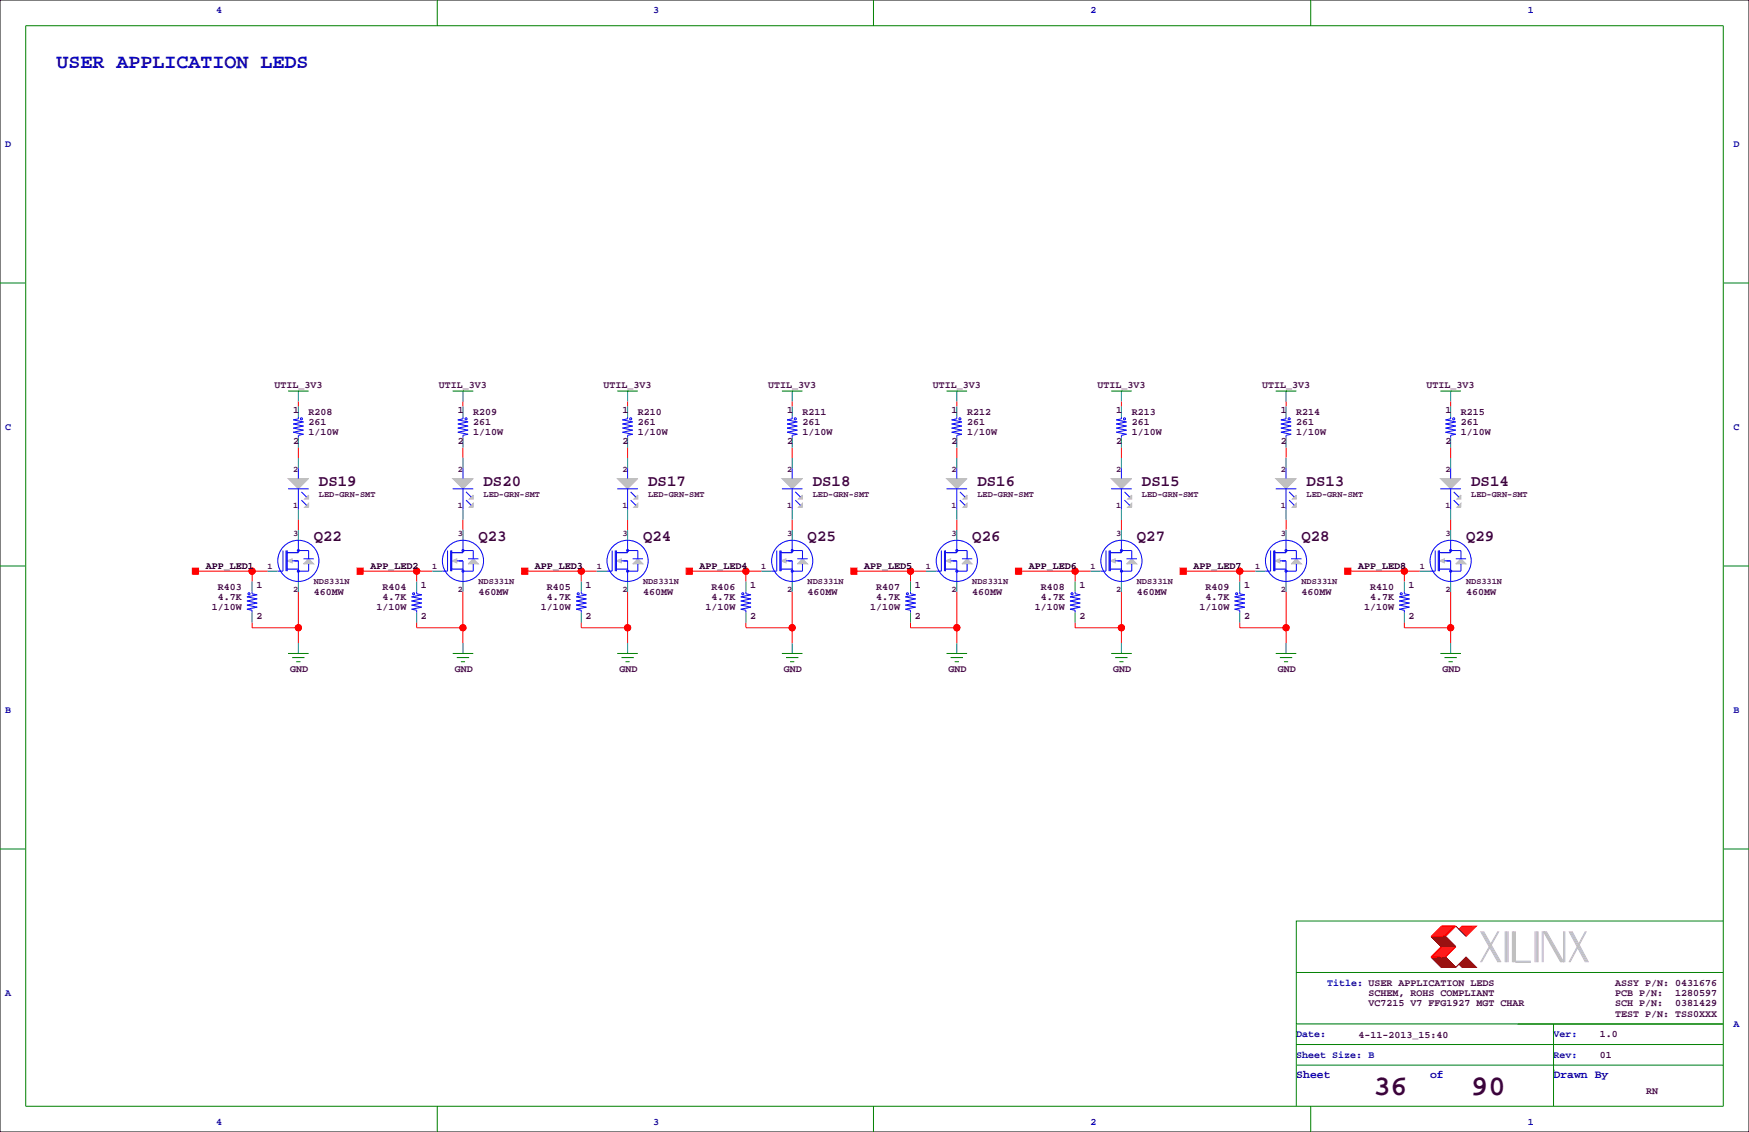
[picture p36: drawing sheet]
<svg xmlns="http://www.w3.org/2000/svg" width="432mm" height="279mm" viewBox="0 0 432 279" stroke-linecap="round" stroke-linejoin="round" font-family="sans-serif">
<defs><g id="words">
<g font-size="7.1" fill="#400040">
<text x="339.1" y="270.3">36</text>
<text x="363.2" y="270.3">90</text>
</g>
<text font-size="4.9" fill="#0000a0" x="14" y="16.8">USER APPLICATION LEDS</text>
<g font-size="3.9" fill="#400040">
<text x="78.7" y="119.9">DS19</text>
<text x="119.4" y="119.9">DS20</text>
<text x="160" y="119.9">DS17</text>
<text x="200.7" y="119.9">DS18</text>
<text x="241.3" y="119.9">DS16</text>
<text x="281.9" y="119.9">DS15</text>
<text x="322.6" y="119.9">DS13</text>
<text x="363.2" y="119.9">DS14</text>
<text x="77.5" y="133.6">Q22</text>
<text x="118.1" y="133.6">Q23</text>
<text x="158.7" y="133.6">Q24</text>
<text x="199.4" y="133.6">Q25</text>
<text x="240" y="133.6">Q26</text>
<text x="280.7" y="133.6">Q27</text>
<text x="321.3" y="133.6">Q28</text>
<text x="361.9" y="133.6">Q29</text>
</g>
<g font-size="2.8" fill="#0000a0">
<text x="320" y="266.1">Sheet</text>
<text x="353.1" y="266.1">of</text>
<text x="383.5" y="266.1">Drawn By</text>
</g>
<g font-size="2.5" fill="#0000a0">
<text x="53.3" y="3.3">4</text>
<text x="161.3" y="3.3">3</text>
<text x="269.2" y="3.3">2</text>
<text x="377.2" y="3.3">1</text>
<text x="1.3" y="36.3">D</text>
<text x="428" y="36.3">D</text>
<text x="1.3" y="106.2">C</text>
<text x="428" y="106.2">C</text>
<text x="1.3" y="176">B</text>
<text x="428" y="176">B</text>
<text x="1.3" y="245.9">A</text>
<text x="327.7" y="243.3">Title: USER APPLICATION LEDS</text>
<text x="320" y="256">Date:</text>
<text x="383.5" y="256">Ver:</text>
<text x="428" y="253.5">A</text>
<text x="320" y="261.1">Sheet Size: B</text>
<text x="383.5" y="261.1">Rev:</text>
<text x="53.3" y="277.6">4</text>
<text x="161.3" y="277.6">3</text>
<text x="269.2" y="277.6">2</text>
<text x="377.2" y="277.6">1</text>
</g>
<g font-size="2.5" fill="#400040">
<text x="67.7" y="95.8">UTIL_3V3</text>
<text x="108.4" y="95.8">UTIL_3V3</text>
<text x="149" y="95.8">UTIL_3V3</text>
<text x="189.7" y="95.8">UTIL_3V3</text>
<text x="230.3" y="95.8">UTIL_3V3</text>
<text x="270.9" y="95.8">UTIL_3V3</text>
<text x="311.6" y="95.8">UTIL_3V3</text>
<text x="352.2" y="95.8">UTIL_3V3</text>
<text x="72.4" y="101.9">1</text>
<text x="113" y="101.9">1</text>
<text x="153.7" y="101.9">1</text>
<text x="194.3" y="101.9">1</text>
<text x="234.9" y="101.9">1</text>
<text x="275.6" y="101.9">1</text>
<text x="316.2" y="101.9">1</text>
<text x="356.9" y="101.9">1</text>
<text x="76.2" y="102.4">R208</text>
<text x="76.2" y="104.9">261</text>
<text x="76.2" y="107.4">1/10W</text>
<text x="116.8" y="102.4">R209</text>
<text x="116.8" y="104.9">261</text>
<text x="116.8" y="107.4">1/10W</text>
<text x="157.5" y="102.4">R210</text>
<text x="157.5" y="104.9">261</text>
<text x="157.5" y="107.4">1/10W</text>
<text x="198.1" y="102.4">R211</text>
<text x="198.1" y="104.9">261</text>
<text x="198.1" y="107.4">1/10W</text>
<text x="238.8" y="102.4">R212</text>
<text x="238.8" y="104.9">261</text>
<text x="238.8" y="107.4">1/10W</text>
<text x="279.4" y="102.4">R213</text>
<text x="279.4" y="104.9">261</text>
<text x="279.4" y="107.4">1/10W</text>
<text x="320" y="102.4">R214</text>
<text x="320" y="104.9">261</text>
<text x="320" y="107.4">1/10W</text>
<text x="360.7" y="102.4">R215</text>
<text x="360.7" y="104.9">261</text>
<text x="360.7" y="107.4">1/10W</text>
<text x="72.4" y="109.6">2</text>
<text x="113" y="109.6">2</text>
<text x="153.7" y="109.6">2</text>
<text x="194.3" y="109.6">2</text>
<text x="234.9" y="109.6">2</text>
<text x="275.6" y="109.6">2</text>
<text x="316.2" y="109.6">2</text>
<text x="356.9" y="109.6">2</text>
<text x="53.8" y="145.5">R403</text>
<text x="53.8" y="148.1">4.7K</text>
<text x="63.3" y="145.1">1</text>
<text x="77.5" y="146.8">460MW</text>
<text x="94.4" y="145.5">R404</text>
<text x="94.4" y="148.1">4.7K</text>
<text x="103.9" y="145.1">1</text>
<text x="118.1" y="146.8">460MW</text>
<text x="135" y="145.5">R405</text>
<text x="135" y="148.1">4.7K</text>
<text x="144.6" y="145.1">1</text>
<text x="158.7" y="146.8">460MW</text>
<text x="175.7" y="145.5">R406</text>
<text x="175.7" y="148.1">4.7K</text>
<text x="185.2" y="145.1">1</text>
<text x="199.4" y="146.8">460MW</text>
<text x="216.3" y="145.5">R407</text>
<text x="216.3" y="148.1">4.7K</text>
<text x="225.8" y="145.1">1</text>
<text x="240" y="146.8">460MW</text>
<text x="257" y="145.5">R408</text>
<text x="257" y="148.1">4.7K</text>
<text x="266.5" y="145.1">1</text>
<text x="280.7" y="146.8">460MW</text>
<text x="297.6" y="145.5">R409</text>
<text x="297.6" y="148.1">4.7K</text>
<text x="307.1" y="145.1">1</text>
<text x="321.3" y="146.8">460MW</text>
<text x="338.2" y="145.5">R410</text>
<text x="338.2" y="148.1">4.7K</text>
<text x="347.8" y="145.1">1</text>
<text x="361.9" y="146.8">460MW</text>
<text x="52.3" y="150.6">1/10W</text>
<text x="63.3" y="152.7">2</text>
<text x="92.9" y="150.6">1/10W</text>
<text x="103.9" y="152.7">2</text>
<text x="133.6" y="150.6">1/10W</text>
<text x="144.6" y="152.7">2</text>
<text x="174.2" y="150.6">1/10W</text>
<text x="185.2" y="152.7">2</text>
<text x="214.8" y="150.6">1/10W</text>
<text x="225.8" y="152.7">2</text>
<text x="255.5" y="150.6">1/10W</text>
<text x="266.5" y="152.7">2</text>
<text x="296.1" y="150.6">1/10W</text>
<text x="307.1" y="152.7">2</text>
<text x="336.8" y="150.6">1/10W</text>
<text x="347.8" y="152.7">2</text>
<text x="71.6" y="165.9">GND</text>
<text x="112.3" y="165.9">GND</text>
<text x="152.9" y="165.9">GND</text>
<text x="193.5" y="165.9">GND</text>
<text x="234.2" y="165.9">GND</text>
<text x="274.8" y="165.9">GND</text>
<text x="315.5" y="165.9">GND</text>
<text x="356.1" y="165.9">GND</text>
<text x="337.8" y="245.9">SCHEM, ROHS COMPLIANT</text>
<text x="398.8" y="243.3">ASSY P/N: 0431676</text>
<text x="398.8" y="245.9">PCB P/N:</text>
<text x="413.6" y="245.9">1280597</text>
<text x="337.8" y="248.4">VC7215 V7 FFG1927 MGT CHAR</text>
<text x="398.8" y="248.4">SCH P/N:</text>
<text x="398.8" y="251">TEST P/N: TSS0XXX</text>
<text x="413.6" y="248.4">0381429</text>
<text x="335.4" y="256.3">4-11-2013_15:40</text>
<text x="395" y="256">1.0</text>
<text x="395" y="261.1">01</text>
<text x="406.4" y="270">RN</text>
</g>
<g font-size="2.5">
<text x="50.8" y="140.5">APP_LED1</text>
<text x="91.4" y="140.5">APP_LED2</text>
<text x="132.1" y="140.5">APP_LED3</text>
<text x="172.7" y="140.5">APP_LED4</text>
<text x="213.4" y="140.5">APP_LED5</text>
<text x="254" y="140.5">APP_LED6</text>
<text x="294.6" y="140.5">APP_LED7</text>
<text x="335.3" y="140.5">APP_LED8</text>
</g>
<g font-size="2.1" fill="#400040">
<text x="72.4" y="116.4">2</text>
<text x="113" y="116.4">2</text>
<text x="153.7" y="116.4">2</text>
<text x="194.3" y="116.4">2</text>
<text x="235" y="116.4">2</text>
<text x="275.6" y="116.4">2</text>
<text x="316.2" y="116.4">2</text>
<text x="356.9" y="116.4">2</text>
<text x="72.4" y="125.3">1</text>
<text x="78.7" y="122.8">LED-GRN-SMT</text>
<text x="113" y="125.3">1</text>
<text x="119.4" y="122.8">LED-GRN-SMT</text>
<text x="153.7" y="125.3">1</text>
<text x="160" y="122.8">LED-GRN-SMT</text>
<text x="194.3" y="125.3">1</text>
<text x="200.7" y="122.8">LED-GRN-SMT</text>
<text x="234.9" y="125.3">1</text>
<text x="241.3" y="122.8">LED-GRN-SMT</text>
<text x="275.6" y="125.3">1</text>
<text x="281.9" y="122.8">LED-GRN-SMT</text>
<text x="316.2" y="125.3">1</text>
<text x="322.6" y="122.8">LED-GRN-SMT</text>
<text x="356.9" y="125.3">1</text>
<text x="363.2" y="122.8">LED-GRN-SMT</text>
<text x="72.4" y="132.2">3</text>
<text x="113" y="132.2">3</text>
<text x="153.7" y="132.2">3</text>
<text x="194.3" y="132.2">3</text>
<text x="235" y="132.2">3</text>
<text x="275.6" y="132.2">3</text>
<text x="316.2" y="132.2">3</text>
<text x="356.9" y="132.2">3</text>
<text x="66" y="140.5">1</text>
<text x="106.7" y="140.5">1</text>
<text x="147.3" y="140.5">1</text>
<text x="188" y="140.5">1</text>
<text x="228.6" y="140.5">1</text>
<text x="269.2" y="140.5">1</text>
<text x="309.9" y="140.5">1</text>
<text x="350.5" y="140.5">1</text>
<text x="72.4" y="146.2">2</text>
<text x="77.5" y="144.1">NDS331N</text>
<text x="113" y="146.2">2</text>
<text x="118.1" y="144.1">NDS331N</text>
<text x="153.7" y="146.2">2</text>
<text x="158.7" y="144.1">NDS331N</text>
<text x="194.3" y="146.2">2</text>
<text x="199.4" y="144.1">NDS331N</text>
<text x="234.9" y="146.2">2</text>
<text x="240" y="144.1">NDS331N</text>
<text x="275.6" y="146.2">2</text>
<text x="280.7" y="144.1">NDS331N</text>
<text x="316.2" y="146.2">2</text>
<text x="321.3" y="144.1">NDS331N</text>
<text x="356.9" y="146.2">2</text>
<text x="361.9" y="144.1">NDS331N</text>
</g>
</g></defs>
<path d="M0 0h431.8v279.4h-431.8z" fill="none" stroke="#000" stroke-width=".25"/>
<g fill="none" stroke="#f00" stroke-width=".25">
<path d="M73.7 99.1v1.2M114.3 99.1v1.2M154.9 99.1v1.2M195.6 99.1v1.2M236.2 99.1v1.2M276.9 99.1v1.2M317.5 99.1v1.2M358.1 99.1v1.2M73.7 110.5v2.5M114.3 110.5v2.5M154.9 110.5v2.5M195.6 110.5v2.5"/>
<path d="M236.2 110.5v2.5M276.9 110.5v2.5M317.5 110.5v2.5M358.1 110.5v2.5M73.7 128.3v2.5M114.3 128.3v2.5M154.9 128.3v2.5M195.6 128.3v2.5M236.2 128.3v2.5M276.9 128.3v2.5M317.5 128.3v2.5M358.1 128.3v2.5"/>
<path d="M48.3 141h17.7M62.2 153.7v1.2h11.5M62.2 141v2.5M73.7 146v12.8M88.9 141h17.8M102.9 153.7v1.2h11.4M102.9 141v2.5M114.3 146v12.8M129.5 141h17.8M143.5 153.7v1.2h11.4M143.5 141v2.5M154.9 146v12.8"/>
<path d="M170.2 141h17.8M184.1 153.7v1.2h11.5M184.1 141v2.5M195.6 146v12.8M210.8 141h17.8M224.8 153.7v1.2h11.4M224.8 141v2.5M236.2 146v12.8M251.5 141h17.7M265.4 153.7v1.2h11.5M265.4 141v2.5M276.9 146v12.8"/>
<path d="M292.1 141h17.8M306.1 153.7v1.2h11.4M306.1 141v2.5M317.5 146v12.8M332.7 141h17.8M346.7 153.7v1.2h11.4M346.7 141v2.5M358.1 146v12.8M355.9 233.7l-2.6 2.5h3.6l2.5-2.5M355.9 228.6h3.5l-2.5 2.5h-3.6zM356.1 233.7l-2.5 2.5M356.1 228.6l-2.5 2.5"/>
<path d="M356.4 233.7l-2.6 2.5M356.4 228.6l-2.6 2.5M356.6 233.7l-2.5 2.5M356.6 228.6l-2.5 2.5M356.9 233.7l-2.6 2.5M356.9 228.6l-2.6 2.5M357.1 233.7l-2.5 2.5M357.1 228.6l-2.5 2.5M357.4 233.7l-2.6 2.5M357.4 228.6l-2.6 2.5M357.6 233.7l-2.5 2.5M357.6 228.6l-2.5 2.5"/>
<path d="M357.9 233.7l-2.6 2.5M357.9 228.6l-2.6 2.5M358.1 233.7l-2.5 2.5M358.1 228.6l-2.5 2.5M358.4 233.7l-2.5 2.5M358.4 228.6l-2.5 2.5M358.6 233.7l-2.5 2.5M358.6 228.6l-2.5 2.5M358.9 233.7l-2.5 2.5M358.9 228.6l-2.5 2.5M359.2 233.7l-2.6 2.5M359.2 228.6l-2.6 2.5"/>
<path d="M360.2 229.4l.7-.8h3.6l-2.6 2.5M361.2 228.6l-.8 .8M361.4 228.6l-1 1M361.7 228.6l-1 1M361.9 228.6l-1.2 1.3M362.2 228.6l-1.3 1.3M362.5 228.6l-1.6 1.5M362.7 228.6l-1.5 1.5M363 228.6l-1.8 1.8M363.2 228.6l-1.8 1.8M363.5 228.6l-2.1 2M363.7 228.6l-2 2"/>
<path d="M364 228.6l-2.3 2.3M364.2 228.6l-2.3 2.3"/>
<circle cx="62.2" cy="141" r=".76"/>
<circle cx="73.7" cy="154.9" r=".76"/>
<circle cx="102.9" cy="141" r=".76"/>
<circle cx="114.3" cy="154.9" r=".76"/>
<circle cx="143.5" cy="141" r=".76"/>
<circle cx="154.9" cy="154.9" r=".76"/>
<circle cx="184.2" cy="141" r=".76"/>
<circle cx="195.6" cy="154.9" r=".76"/>
<circle cx="224.8" cy="141" r=".76"/>
<circle cx="236.2" cy="154.9" r=".76"/>
<circle cx="265.4" cy="141" r=".76"/>
<circle cx="276.9" cy="154.9" r=".76"/>
<circle cx="306.1" cy="141" r=".76"/>
<circle cx="317.5" cy="154.9" r=".76"/>
<circle cx="346.7" cy="141" r=".76"/>
<circle cx="358.1" cy="154.9" r=".76"/>
</g>
<g fill="#f00" stroke="#f00" stroke-width=".25">
<path d="M332 140.2h1.5v1.5h-1.5z" fill-rule="evenodd"/>
<path d="M291.3 140.2h1.6v1.5h-1.6z" fill-rule="evenodd"/>
<path d="M250.7 140.2h1.5v1.5h-1.5z" fill-rule="evenodd"/>
<path d="M210.1 140.2h1.5v1.5h-1.5z" fill-rule="evenodd"/>
<path d="M169.4 140.2h1.5v1.5h-1.5z" fill-rule="evenodd"/>
<path d="M128.8 140.2h1.5v1.5h-1.5z" fill-rule="evenodd"/>
<path d="M88.1 140.2h1.6v1.5h-1.6z" fill-rule="evenodd"/>
<path d="M47.5 140.2h1.5v1.5h-1.5z" fill-rule="evenodd"/>
<circle cx="73.7" cy="154.9" r=".76"/>
<circle cx="114.3" cy="154.9" r=".76"/>
<circle cx="154.9" cy="154.9" r=".76"/>
<circle cx="195.6" cy="154.9" r=".76"/>
<circle cx="236.2" cy="154.9" r=".76"/>
<circle cx="276.9" cy="154.9" r=".76"/>
<circle cx="317.5" cy="154.9" r=".76"/>
<circle cx="358.1" cy="154.9" r=".76"/>
<circle cx="346.7" cy="141" r=".76"/>
<circle cx="306.1" cy="141" r=".76"/>
<circle cx="265.4" cy="141" r=".76"/>
<circle cx="224.8" cy="141" r=".76"/>
<circle cx="184.2" cy="141" r=".76"/>
<circle cx="143.5" cy="141" r=".76"/>
<circle cx="102.9" cy="141" r=".76"/>
<circle cx="62.2" cy="141" r=".76"/>
</g>
<g fill="none" stroke="#008080" stroke-width=".25">
<path d="M73.7 96.5v2.6M114.3 96.5v2.6M154.9 96.5v2.6M195.6 96.5v2.6M236.2 96.5v2.6M276.9 96.5v2.6M317.5 96.5v2.6M358.1 96.5v2.6M73.7 100.3v2.6M73.7 107.9v2.6M73.7 113v2.6M114.3 100.3v2.6"/>
<path d="M114.3 107.9v2.6M114.3 113v2.6M154.9 100.3v2.6M154.9 107.9v2.6M154.9 113v2.6M195.6 100.3v2.6M195.6 107.9v2.6M195.6 113v2.6M236.2 100.3v2.6M236.2 107.9v2.6M236.2 113v2.6M276.9 100.3v2.6"/>
<path d="M276.9 107.9v2.6M276.9 113v2.6M317.5 100.3v2.6M317.5 107.9v2.6M317.5 113v2.6M358.1 100.3v2.6M358.1 107.9v2.6M358.1 113v2.6M73.7 125.7v2.6M73.7 130.8v2.5M114.3 125.7v2.6M114.3 130.8v2.5"/>
<path d="M154.9 125.7v2.6M154.9 130.8v2.5M195.6 125.7v2.6M195.6 130.8v2.5M236.2 125.7v2.6M236.2 130.8v2.5M276.9 125.7v2.6M276.9 130.8v2.5M317.5 125.7v2.6M317.5 130.8v2.5M358.1 125.7v2.6M358.1 130.8v2.5"/>
<path d="M62.2 143.5v2.5M62.2 151.1v2.6M66 141h2.6M73.7 143.5v2.5M73.7 158.8v2.5M102.9 143.5v2.5M102.9 151.1v2.6M106.7 141h2.5M114.3 143.5v2.5M114.3 158.8v2.5M143.5 143.5v2.5M143.5 151.1v2.6"/>
<path d="M147.3 141h2.6M154.9 143.5v2.5M154.9 158.8v2.5M184.1 143.5v2.5M184.1 151.1v2.6M188 141h2.5M195.6 143.5v2.5M195.6 158.8v2.5M224.8 143.5v2.5M224.8 151.1v2.6M228.6 141h2.5M236.2 143.5v2.5"/>
<path d="M236.2 158.8v2.5M265.4 143.5v2.5M265.4 151.1v2.6M269.2 141h2.6M276.9 143.5v2.5M276.9 158.8v2.5M306.1 143.5v2.5M306.1 151.1v2.6M309.9 141h2.5M317.5 143.5v2.5M317.5 158.8v2.5M346.7 143.5v2.5"/>
<path d="M346.7 151.1v2.6M350.5 141h2.6M358.1 143.5v2.5M358.1 158.8v2.5"/>
</g>
<g fill="none" stroke="#00f" stroke-width=".25">
<path d="M73.7 102.9v.5l-1.3 .2 2.5 .5-2.5 .5 2.5 .6-2.5 .5 2.5 .5-2.5 .5 2.5 .5-1.2 .2v.5M73.7 115.6v2.5M114.3 102.9v.5l-1.3 .2 2.6 .5-2.6 .5 2.6 .6-2.6 .5 2.6 .5-2.6 .5 2.6 .5-1.3 .2v.5M114.3 115.6v2.5M154.9 102.9v.5l-1.2 .2 2.5 .5-2.5 .5 2.5 .6-2.5 .5 2.5 .5-2.5 .5 2.5 .5-1.3 .2v.5M154.9 115.6v2.5M195.6 102.9v.5l-1.3 .2 2.5 .5-2.5 .5 2.5 .6-2.5 .5 2.5 .5-2.5 .5 2.5 .5-1.2 .2v.5M195.6 115.6v2.5M236.2 102.9v.5l-1.3 .2 2.6 .5-2.6 .5 2.6 .6-2.6 .5 2.6 .5-2.6 .5 2.6 .5-1.3 .2v.5M236.2 115.6v2.5M276.9 102.9v.5l-1.3 .2 2.5 .5-2.5 .5 2.5 .6-2.5 .5 2.5 .5-2.5 .5 2.5 .5-1.2 .2v.5M276.9 115.6v2.5"/>
<path d="M317.5 102.9v.5l-1.3 .2 2.6 .5-2.6 .5 2.6 .6-2.6 .5 2.6 .5-2.6 .5 2.6 .5-1.3 .2v.5M317.5 115.6v2.5M358.1 102.9v.5l-1.2 .2 2.5 .5-2.5 .5 2.5 .6-2.5 .5 2.5 .5-2.5 .5 2.5 .5-1.3 .2v.5M358.1 115.6v2.5M69.8 135.9v5.1h-1.2M70.6 135.9v5.1M70.9 135.9v5.1M71.1 120.7h5.1M72.1 138.4h1.6v5.1M73.7 120.7v5M73.7 133.3v3.1h-2.8M73.7 135.9h2.5v2"/>
<path d="M74.4 121.4l1.3 1.3M74.4 123.4l1.3 1.3M74.9 137.9h2.6M76.2 139.2v1.8h-2.5M110.5 135.9v5.1h-1.3M111.3 135.9v5.1M111.5 135.9v5.1M111.8 120.7h5M112.8 138.4h1.5v5.1M114.3 133.3v3.1h-2.8M114.3 135.9h2.5v2M114.3 120.7v5"/>
<path d="M115.1 121.4l1.2 1.3M115.1 123.4l1.2 1.3M115.6 137.9h2.5M116.8 139.2v1.8h-2.5M151.1 135.9v5.1h-1.2M151.9 135.9v5.1M152.1 135.9v5.1M152.4 120.7h5.1M153.4 138.4h1.5v5.1M154.9 133.3v3.1h-2.8M154.9 135.9h2.6v2M154.9 120.7v5"/>
<path d="M155.7 121.4l1.3 1.3M155.7 123.4l1.3 1.3M156.2 137.9h2.5M157.5 139.2v1.8h-2.6M191.8 135.9v5.1h-1.3M192.5 135.9v5.1M192.8 135.9v5.1M193 120.7h5.1M194.1 138.4h1.5v5.1M195.6 133.3v3.1h-2.8M195.6 135.9h2.5v2M195.6 120.7v5"/>
<path d="M196.3 121.4l1.3 1.3M196.3 123.4l1.3 1.3M196.8 137.9h2.6M198.1 139.2v1.8h-2.5M232.4 135.9v5.1h-1.3M233.2 135.9v5.1M233.4 135.9v5.1M233.7 120.7h5.1M234.7 138.4h1.5v5.1M236.2 133.3v3.1h-2.8M236.2 135.9h2.6v2M236.2 120.7v5"/>
<path d="M237 121.4l1.3 1.3M237 123.4l1.3 1.3M237.5 137.9h2.5M238.8 139.2v1.8h-2.6M273 135.9v5.1h-1.2M273.8 135.9v5.1M274.1 135.9v5.1M274.3 120.7h5.1M275.3 138.4h1.6v5.1M276.9 133.3v3.1h-2.8M276.9 135.9h2.5v2M276.9 120.7v5"/>
<path d="M277.6 121.4l1.3 1.3M277.6 123.4l1.3 1.3M278.1 137.9h2.6M279.4 139.2v1.8h-2.5M313.7 135.9v5.1h-1.3M314.5 135.9v5.1M314.7 135.9v5.1M315 120.7h5M316 138.4h1.5v5.1M317.5 133.3v3.1h-2.8M317.5 135.9h2.5v2M317.5 120.7v5"/>
<path d="M318.3 121.4l1.2 1.3M318.3 123.4l1.2 1.3M318.8 137.9h2.5M320 139.2v1.8h-2.5M354.3 135.9v5.1h-1.2M355.1 135.9v5.1M355.3 135.9v5.1M355.6 120.7h5.1M356.6 138.4h1.5v5.1M358.1 133.3v3.1h-2.8M358.1 135.9h2.6v2M358.1 120.7v5"/>
<path d="M358.9 121.4l1.3 1.3M358.9 123.4l1.3 1.3M359.4 137.9h2.5M360.7 139.2v1.8h-2.6M62.2 146v.6l1.3 .2-2.5 .5 2.5 .5-2.5 .5 2.5 .5-2.5 .6 2.5 .5-2.5 .5 1.2 .2v.5M70.9 140.5h2.8M102.9 146v.6l1.2 .2-2.5 .5 2.5 .5-2.5 .5 2.5 .5-2.5 .6 2.5 .5-2.5 .5 1.3 .2v.5M111.5 140.5h2.8M143.5 146v.6l1.3 .2-2.6 .5 2.6 .5-2.6 .5 2.6 .5-2.6 .6 2.6 .5-2.6 .5 1.3 .2v.5M152.1 140.5h2.8M184.1 146v.6l1.3 .2-2.5 .5 2.5 .5-2.5 .5 2.5 .5-2.5 .6 2.5 .5-2.5 .5 1.2 .2v.5M192.8 140.5h2.8"/>
<path d="M224.8 146v.6l1.3 .2-2.6 .5 2.6 .5-2.6 .5 2.6 .5-2.6 .6 2.6 .5-2.6 .5 1.3 .2v.5M233.4 140.5h2.8M265.4 146v.6l1.3 .2-2.5 .5 2.5 .5-2.5 .5 2.5 .5-2.5 .6 2.5 .5-2.5 .5 1.2 .2v.5M274.1 140.5h2.8M306.1 146v.6l1.2 .2-2.5 .5 2.5 .5-2.5 .5 2.5 .5-2.5 .6 2.5 .5-2.5 .5 1.3 .2v.5M314.7 140.5h2.8M346.7 146v.6l1.3 .2-2.6 .5 2.6 .5-2.6 .5 2.6 .5-2.6 .6 2.6 .5-2.6 .5 1.3 .2v.5M355.3 140.5h2.8"/>
<circle cx="74.4" cy="103.4" r=".25"/>
<circle cx="115.1" cy="103.4" r=".25"/>
<circle cx="155.7" cy="103.4" r=".25"/>
<circle cx="196.3" cy="103.4" r=".25"/>
<circle cx="237" cy="103.4" r=".25"/>
<circle cx="277.6" cy="103.4" r=".25"/>
<circle cx="318.3" cy="103.4" r=".25"/>
<circle cx="358.9" cy="103.4" r=".25"/>
<circle cx="73.7" cy="138.4" r="5.1"/>
<circle cx="73.7" cy="135.9" r=".25"/>
<circle cx="114.3" cy="138.4" r="5.1"/>
<circle cx="114.3" cy="135.9" r=".25"/>
<circle cx="154.9" cy="138.4" r="5.1"/>
<circle cx="154.9" cy="135.9" r=".25"/>
<circle cx="195.6" cy="138.4" r="5.1"/>
<circle cx="195.6" cy="135.9" r=".25"/>
<circle cx="236.2" cy="138.4" r="5.1"/>
<circle cx="236.2" cy="135.9" r=".25"/>
<circle cx="276.9" cy="138.4" r="5.1"/>
<circle cx="276.9" cy="135.9" r=".25"/>
<circle cx="317.5" cy="138.4" r="5.1"/>
<circle cx="317.5" cy="135.9" r=".25"/>
<circle cx="358.1" cy="138.4" r="5.1"/>
<circle cx="358.1" cy="135.9" r=".25"/>
<circle cx="61.5" cy="146.6" r=".25"/>
<circle cx="73.7" cy="141" r=".25"/>
<circle cx="102.1" cy="146.6" r=".25"/>
<circle cx="114.3" cy="141" r=".25"/>
<circle cx="142.7" cy="146.6" r=".25"/>
<circle cx="154.9" cy="141" r=".25"/>
<circle cx="183.4" cy="146.6" r=".25"/>
<circle cx="195.6" cy="141" r=".25"/>
<circle cx="224" cy="146.6" r=".25"/>
<circle cx="236.2" cy="141" r=".25"/>
<circle cx="264.7" cy="146.6" r=".25"/>
<circle cx="276.9" cy="141" r=".25"/>
<circle cx="305.3" cy="146.6" r=".25"/>
<circle cx="317.5" cy="141" r=".25"/>
<circle cx="345.9" cy="146.6" r=".25"/>
<circle cx="358.1" cy="141" r=".25"/>
</g>
<g fill="#c0c0c0" stroke="#c0c0c0" stroke-width=".25">
<path d="M71.1 118.1h5.1l-2.5 2.6z" fill-rule="evenodd"/>
<path d="M76.2 122.2v1h-1z" fill-rule="evenodd"/>
<path d="M75.2 125.2l1-1v1z" fill-rule="evenodd"/>
<path d="M70.9 138.4l1.2-.5v1z" fill-rule="evenodd"/>
<path d="M76.2 137.9l1.3 1.3h-2.6z" fill-rule="evenodd"/>
<path d="M111.8 118.1h5l-2.5 2.6z" fill-rule="evenodd"/>
<path d="M116.8 122.2v1h-1z" fill-rule="evenodd"/>
<path d="M115.8 125.2l1-1v1z" fill-rule="evenodd"/>
<path d="M111.5 138.4l1.3-.5v1z" fill-rule="evenodd"/>
<path d="M116.8 137.9l1.3 1.3h-2.5z" fill-rule="evenodd"/>
<path d="M152.4 118.1h5.1l-2.6 2.6z" fill-rule="evenodd"/>
<path d="M157.5 122.2v1h-1z" fill-rule="evenodd"/>
<path d="M156.5 125.2l1-1v1z" fill-rule="evenodd"/>
<path d="M152.1 138.4l1.3-.5v1z" fill-rule="evenodd"/>
<path d="M157.5 137.9l1.2 1.3h-2.5z" fill-rule="evenodd"/>
<path d="M193 118.1h5.1l-2.5 2.6z" fill-rule="evenodd"/>
<path d="M198.1 122.2v1h-1z" fill-rule="evenodd"/>
<path d="M197.1 125.2l1-1v1z" fill-rule="evenodd"/>
<path d="M192.8 138.4l1.3-.5v1z" fill-rule="evenodd"/>
<path d="M198.1 137.9l1.3 1.3h-2.6z" fill-rule="evenodd"/>
<path d="M233.7 118.1h5.1l-2.6 2.6z" fill-rule="evenodd"/>
<path d="M238.8 122.2v1h-1.1z" fill-rule="evenodd"/>
<path d="M237.7 125.2l1.1-1v1z" fill-rule="evenodd"/>
<path d="M233.4 138.4l1.3-.5v1z" fill-rule="evenodd"/>
<path d="M238.8 137.9l1.2 1.3h-2.5z" fill-rule="evenodd"/>
<path d="M274.3 118.1h5.1l-2.5 2.6z" fill-rule="evenodd"/>
<path d="M279.4 122.2v1h-1z" fill-rule="evenodd"/>
<path d="M278.4 125.2l1-1v1z" fill-rule="evenodd"/>
<path d="M274.1 138.4l1.2-.5v1z" fill-rule="evenodd"/>
<path d="M279.4 137.9l1.3 1.3h-2.6z" fill-rule="evenodd"/>
<path d="M315 118.1h5l-2.5 2.6z" fill-rule="evenodd"/>
<path d="M320 122.2v1h-1z" fill-rule="evenodd"/>
<path d="M319 125.2l1-1v1z" fill-rule="evenodd"/>
<path d="M314.7 138.4l1.3-.5v1z" fill-rule="evenodd"/>
<path d="M318.8 139.2l1.2-1.3 1.3 1.3z" fill-rule="evenodd"/>
<path d="M355.6 118.1h5.1l-2.6 2.6z" fill-rule="evenodd"/>
<path d="M360.7 122.2v1h-1z" fill-rule="evenodd"/>
<path d="M359.7 125.2l1-1v1z" fill-rule="evenodd"/>
<path d="M355.3 138.4l1.3-.5v1z" fill-rule="evenodd"/>
<path d="M359.4 139.2l1.3-1.3 1.2 1.3z" fill-rule="evenodd"/>
</g>
<g fill="none" stroke="#008000" stroke-width=".25">
<path d="M6.3 6.4h419.1v266.6h-419.1zM107.9 0v6.4M215.6 0v6.4M323.6 0v6.4M0 69.8h6.3M425.4 69.8h6.4M71.1 96.5h5.1M73.7 96.5h.1M111.8 96.5h5M114.3 96.5h.1M152.4 96.5h5.1M154.9 96.5h.1"/>
<path d="M193 96.5h5.1M195.6 96.5h.1M233.7 96.5h5.1M236.2 96.5h.1M274.3 96.5h5.1M276.9 96.5h.1M315 96.5h5M317.5 96.5h.1M355.6 96.5h5.1M358.1 96.5h.1M0 139.7h6.3M425.4 139.7h6.4"/>
<path d="M71.1 161.3h5.1M72.1 162.3h3.1M73.2 163.3h1M73.7 161.3h.1M111.8 161.3h5M112.8 162.3h3M113.8 163.3h1M114.3 161.3h.1M152.4 161.3h5.1M153.4 162.3h3.1M154.4 163.3h1M154.9 161.3h.1"/>
<path d="M193 161.3h5.1M194.1 162.3h3M195.1 163.3h1M195.6 161.3h.1M233.7 161.3h5.1M234.7 162.3h3M235.7 163.3h1M236.2 161.3h.1M274.3 161.3h5.1M275.3 162.3h3.1M276.4 163.3h1M276.9 161.3h.1"/>
<path d="M315 161.3h5M316 162.3h3M317 163.3h1M317.5 161.3h.1M355.6 161.3h5.1M356.6 162.3h3.1M357.6 163.3h1M358.1 161.3h.1M0 209.5h6.3M425.4 209.5h6.4M425.4 227.3h-105.4v35.6M320 257.8h105.4"/>
<path d="M320 252.7h105.4M320 240h105.4M383.5 252.7v20.3M107.9 273v6.4M215.6 273v6.4M320 262.9v10.1M320 262.9h105.4M323.6 273v6.4M383.5 264.2h.1"/>
</g>
<g fill="none" stroke="#800000" stroke-width=".25">
<path d="M353.3 236.2l2.6 2.6h3.5M353.3 231.1l2.6 2.6M353.6 231.1l2.5 2.6M353.6 236.2l2.5 2.6M353.8 231.1l2.6 2.6M353.8 236.2l2.6 2.6M354.1 231.1l2.5 2.6M354.1 236.2l2.5 2.6M354.3 231.1l2.6 2.6M354.3 236.2l2.6 2.6M354.6 231.1l2.5 2.6M354.6 236.2l2.5 2.6"/>
<path d="M354.8 231.1l2.6 2.6M354.8 236.2l2.6 2.6M355.1 231.1l2.5 2.6M355.1 236.2l2.5 2.6M355.3 231.1l2.6 2.6M355.3 236.2l2.6 2.6M355.6 231.1l2.5 2.6M355.6 236.2l2.5 2.6M355.9 231.1l2.5 2.6M355.9 236.2l2.5 2.6M356.1 231.1l2.5 2.6M356.1 236.2l2.5 2.6"/>
<path d="M356.4 231.1l2.5 2.6M356.4 236.2l2.5 2.6M356.6 231.1l2.6 2.6M356.6 236.2l2.6 2.6M356.9 231.1l2.5 2.6M356.9 236.2l2.5 2.6M359.4 228.6l2.5 2.5M360.2 238l.7 .8h3.6l-2.6-2.6-2.5 2.6M360.4 237.7l1 1.1M360.4 238l.8 .8M360.7 237.5l1.2 1.3M360.7 237.7l1 1.1"/>
<path d="M360.9 237.2l1.6 1.6M360.9 237.5l1.3 1.3M361.2 237l1.8 1.8M361.2 237.2l1.5 1.6M361.4 236.7l2.1 2.1M361.4 237l1.8 1.8M361.7 236.5l2.3 2.3M361.7 236.7l2 2.1M361.9 236.5l2.3 2.3"/>
</g>
<g fill="none" stroke="#c0c0c0" stroke-width=".25">
<path d="M365.5 229.9l4.3 7.6M365.8 229.9l4.3 7.6M366 229.9l4.3 7.6M366.3 229.9l4.3 7.6M369.8 229.9l-4.3 7.6M370.1 229.9l-4.3 7.6M371.6 229.9v7.6M371.9 229.9v7.6M372.1 229.9v7.6M372.4 229.9v7.6M373.4 229.9v7.6M373.6 229.9v7.6"/>
<path d="M373.9 229.9v7.6M374.1 229.9v7.6h3.9M374.1 237.2h3.9M379 229.9v7.6M379.2 229.9v7.6M379.5 229.9v7.6M379.7 229.9v7.6M380.7 229.9v7.6M381 237.5v-7.6l4.3 7.6M381.3 229.9l4.3 7.6M381.5 229.9l4.3 7.6M381.8 229.9l4.3 7.6v-7.6"/>
<path d="M386.3 229.9v7.6M387.3 229.9l4.1 7.6M387.6 229.9l4.1 7.6M387.9 229.9l4 7.6M388.1 229.9l4.1 7.6M391.4 229.9l-4.1 7.6M391.7 229.9l-4.1 7.6"/>
</g>
<use href="#words"/>
</svg>
